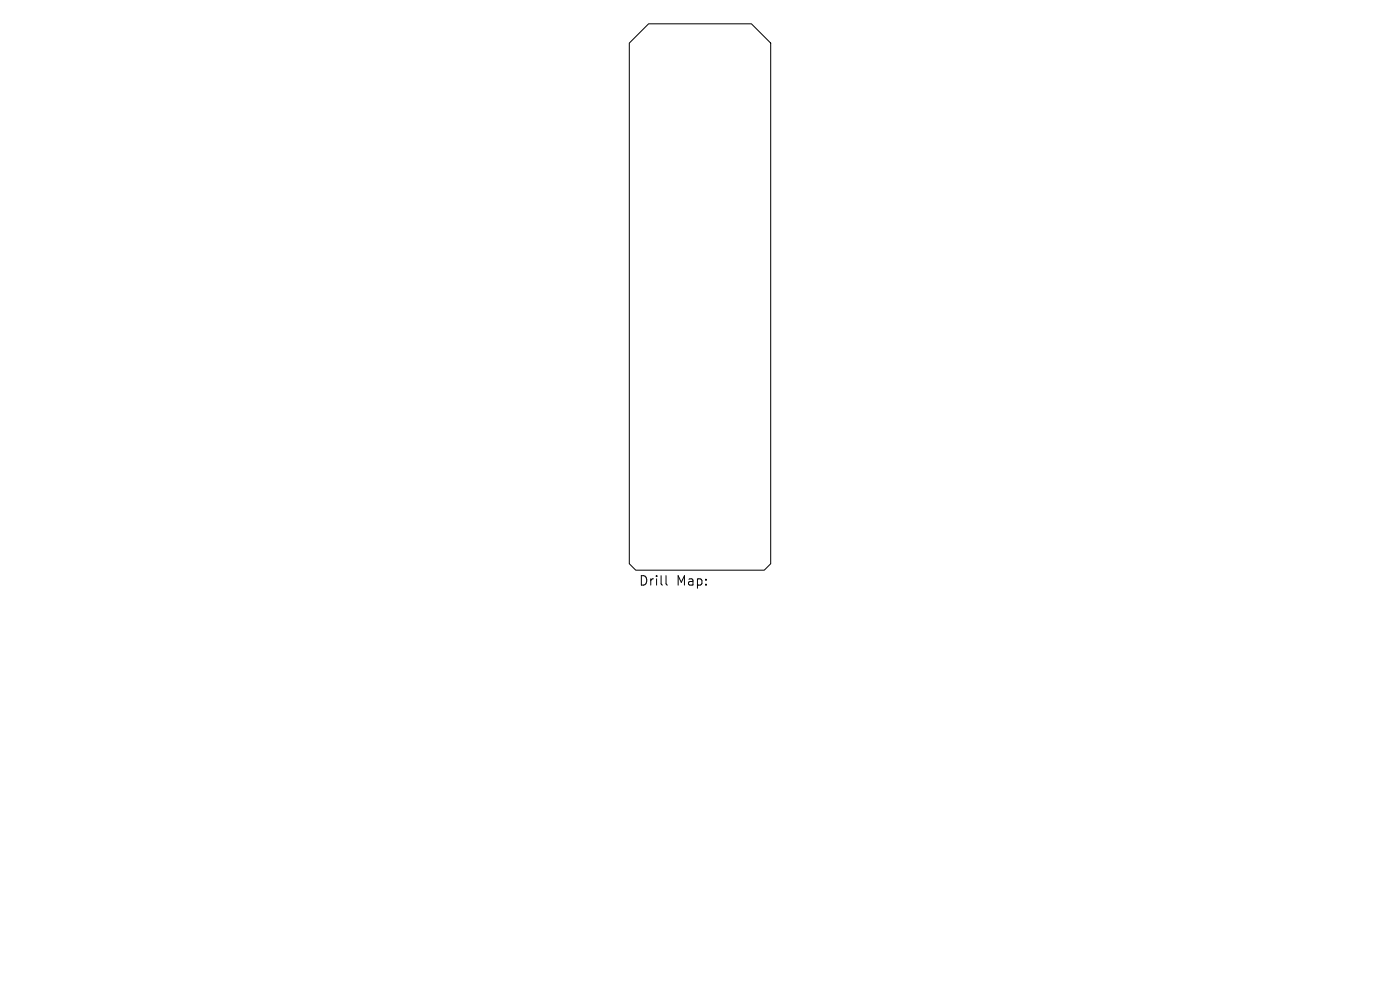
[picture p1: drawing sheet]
<svg xmlns="http://www.w3.org/2000/svg" width="297mm" height="210mm" viewBox="0 0 297 210" stroke-linecap="round" stroke-linejoin="round" font-family="sans-serif">
<defs><g id="words">
<g font-size="2.8">
<text x="135.4" y="124.5">Drill</text>
<text x="143.5" y="124.5">Map:</text>
</g>
</g></defs>
<path d="M133.5 9.1l4.1-4h21.8l4.1 4v110.5l-1.4 1.4h-27.2l-1.4-1.4zM141.3 122.1v1.7l.3 .3" fill="none" stroke="#000" stroke-width=".21"/>
<use href="#words"/>
</svg>
